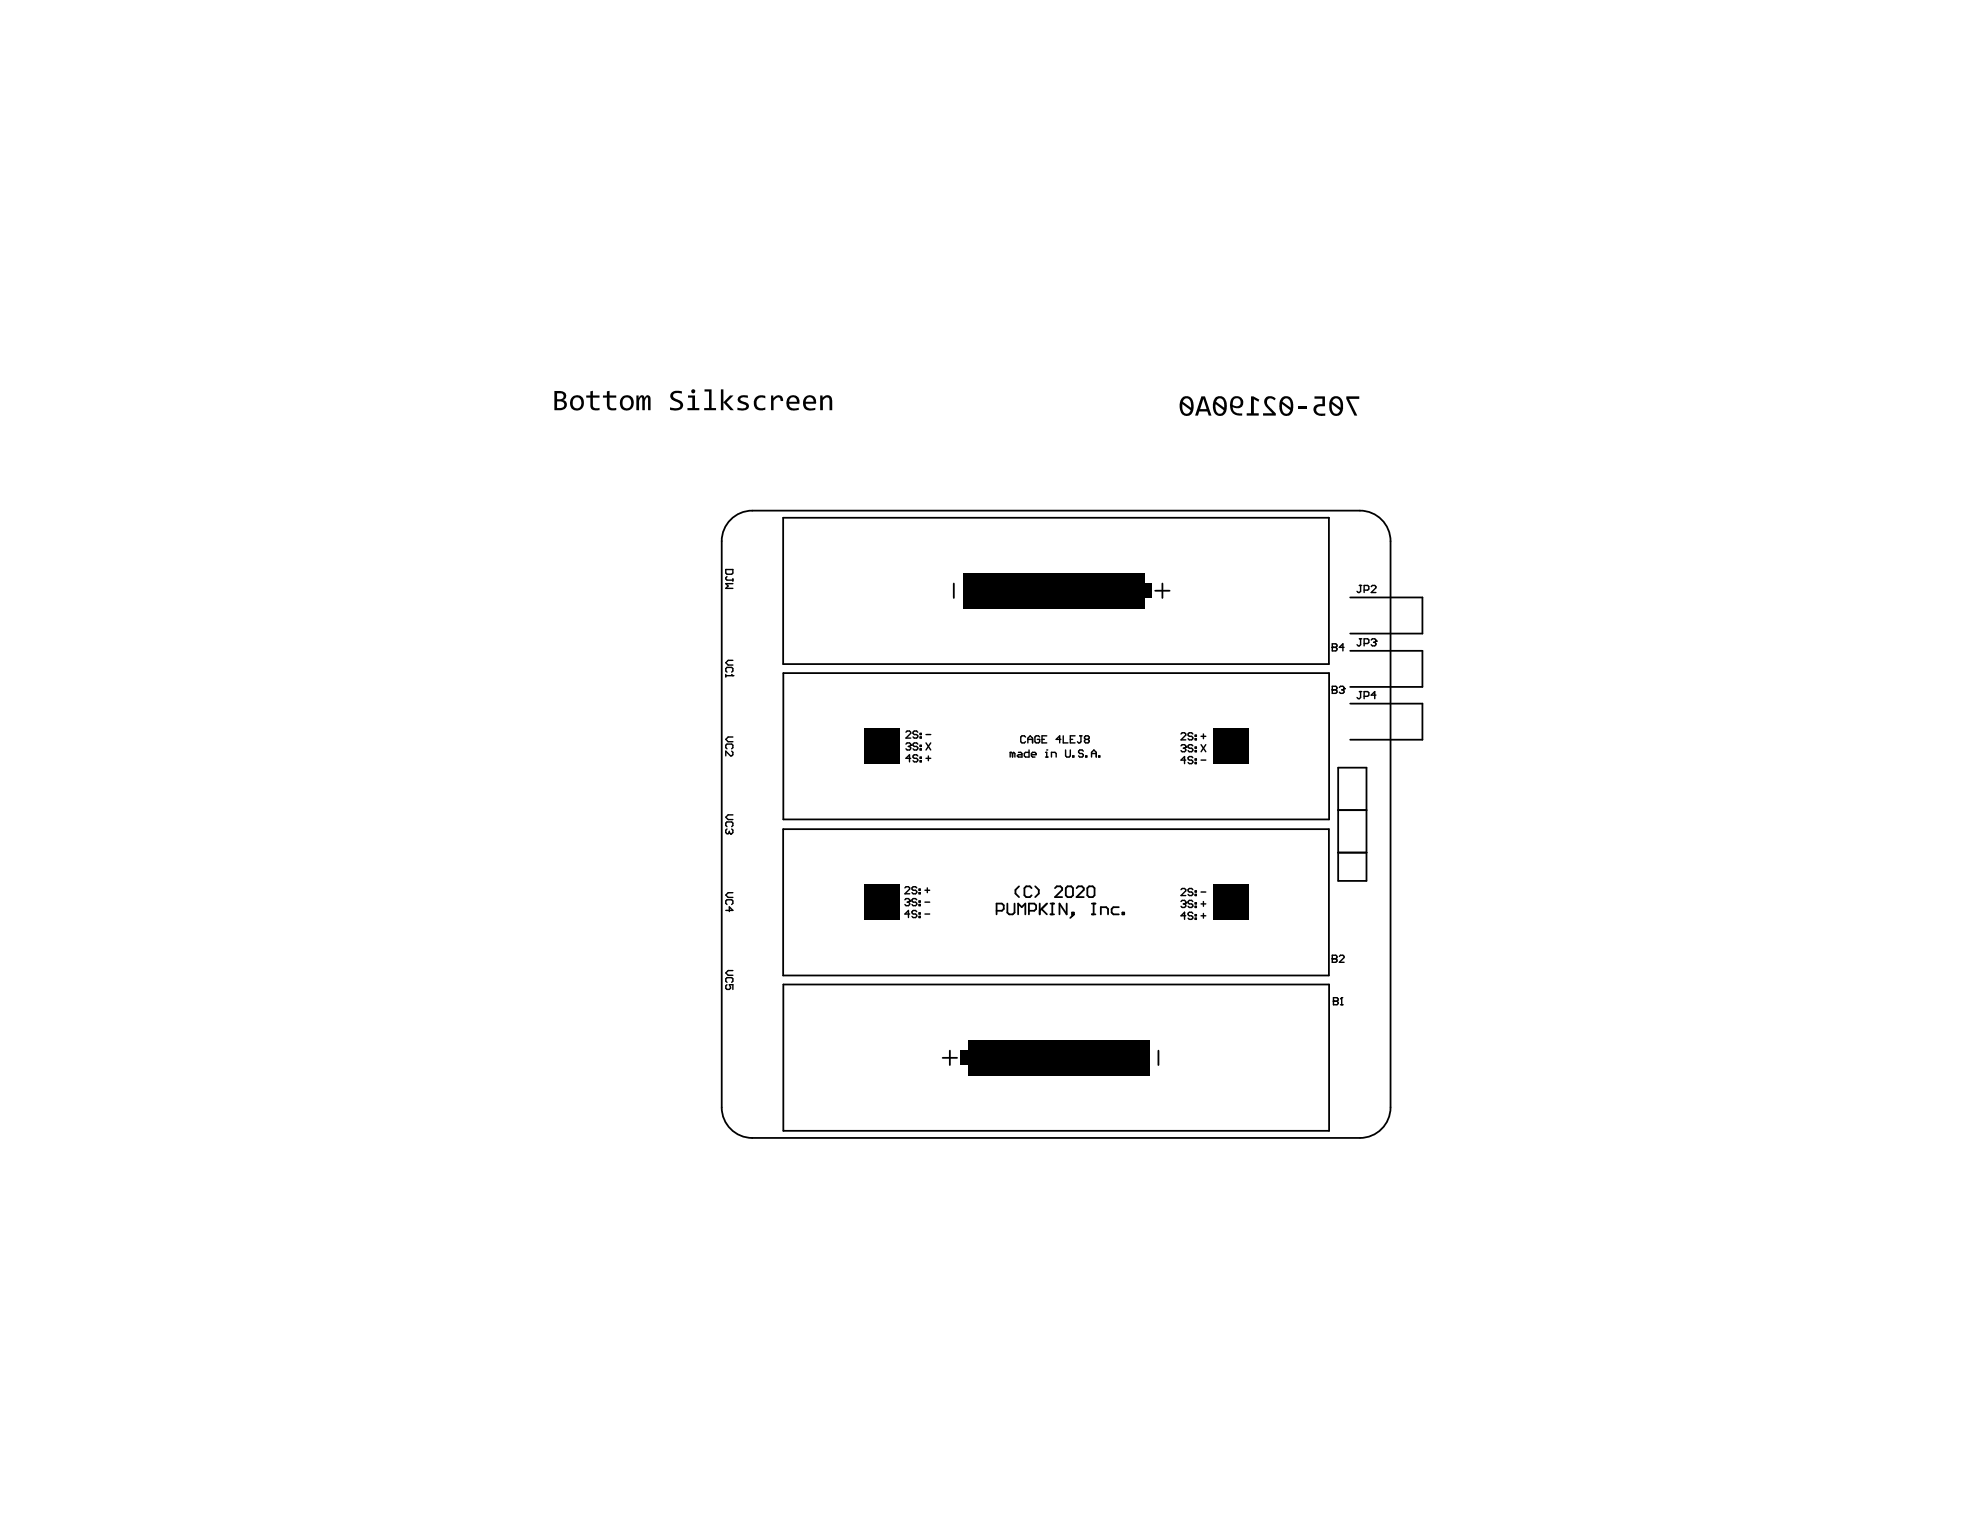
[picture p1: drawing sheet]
<svg xmlns="http://www.w3.org/2000/svg" width="279mm" height="216mm" viewBox="0 0 279 216" stroke-linecap="round" stroke-linejoin="round" font-family="sans-serif">
<g fill="#000">
<path d="M82.7 55.8h.6v-.6l.4-.1v.7h.9v.3h-.9v1.1a.6 .6 0 0 0 .9 .4v.3h-.4a.7 .7 0 0 1-.9-.7v-1.1h-.6zM85.6 55.2l.4-.1v.7h1v.3h-1v1.1a.55 .55 0 0 0 .9 .4h.1v.3h-.4a.76 .76 0 0 1-1-.7v-1.1h-.5v-.3h.5zM89.8 55.8h.3v.4l.2-.2a.36 .36 0 0 1 .4-.2 .36 .36 0 0 1 .2 .4h.1a.44 .44 0 0 1 .5-.4 .44 .44 0 0 1 .3 .6v1.5h-.3v-1.5a.17 .17 0 0 0-.1-.3 .17 .17 0 0 0-.2 .1l-.2 .3v1.4h-.4v-1.5a.2 .2 0 0 0 0-.2 .2 .2 0 0 0-.2-.1l-.2 .4v1.4h-.4zM94.7 55.5a1.63 1.63 0 0 1 1.5-.3v.4l-.4-.1a.54 .54 0 0 0-.5 0 .54 .54 0 0 0-.3 .5l.2 .2 .6 .3a.75 .75 0 0 1 .6 .9 .75 .75 0 0 1-.9 .5l-1-.1v-.3l1 .1a.44 .44 0 0 0 .5-.4 .44 .44 0 0 0-.5-.5l-.6-.3-.3-.2v-.4zM99.4 54.9h1v2.7h.6v.3h-1.6v-.3h.7v-2.4h-.7zM101.7 54.9h.4v1.9l.9-1h.5l-1 1 1.1 1.1h-.5l-1-1.1v1.1h-.4zM104.3 56l.6-.2h.6v.4l-.4-.1a.46 .46 0 0 0-.6 .3l.3 .2 .5 .2a.58 .58 0 0 1 .3 .7 .58 .58 0 0 1-.7 .4h-.8v-.4l.7 .1a.32 .32 0 0 0 .4 0 .32 .32 0 0 0 0-.4l-.6-.3a.55 .55 0 0 1-.5-.3 .55 .55 0 0 1 .2-.6zM106.6 56.1l.7-.3 .7 .1v.3l-.4-.1h-.4l-.3 .2-.1 .2a.77 .77 0 0 0 .2 1 .77 .77 0 0 0 1 0v.3l-.4 .1a1.08 1.08 0 0 1-1.2-.6 1.08 1.08 0 0 1 .2-1.2zM108.8 55.8h.3v.4l.1-.1a.7 .7 0 0 1 .9-.3 .7 .7 0 0 1 .4 .8h-.3a.43 .43 0 0 0-.4-.5 .43 .43 0 0 0-.5 .3l-.1 .1v1.4h-.4zM115.7 55.8h.4v.3l.3-.2a.69 .69 0 0 1 .7 0 .69 .69 0 0 1 .3 .6v1.4h-.3v-1.3a.42 .42 0 0 0-.3-.5 .42 .42 0 0 0-.6 .2l-.1 .2v1.4h-.4zM176.5 55.9h.4l.8 .5-.1 .3-.7-.4v2h.7v.3h-1.7v-.3h.6zM178.6 56.1a1.06 1.06 0 0 1 1.4 .2l-.2 .2-.2-.2a.55 .55 0 0 0-.8 .1 .55 .55 0 0 0 .2 .8l1 1.1v.3h-1.8v-.3h1.4l-.8-.8-.3-.4-.1-.5z"/>
<path d="M183.2 57.4h1.3v.3h-1.3zM185.5 55.9h1.5v1.4h-.5a.54 .54 0 0 0-.8 .5 .54 .54 0 0 0 .7 .6l.6-.1v.3h-1a.79 .79 0 0 1-.7-.7 .79 .79 0 0 1 .7-.9h.6v-.7h-1.1zM190 55.9h1.8v.4h-1.4l1.1 2.3h-.4l-1.1-2.3z"/>
<path d="M78.6 55.5v.8h.4a.43 .43 0 0 0 .5-.4 .43 .43 0 0 0-.5-.4zM78.6 56.6v1h.4a.48 .48 0 0 0 .6-.5 .48 .48 0 0 0-.6-.5zM78.2 55.2h.8a.7 .7 0 0 1 .8 .3 .7 .7 0 0 1-.1 .8l-.3 .1 .3 .1a.75 .75 0 0 1 .2 .9 .75 .75 0 0 1-.8 .5h-.9z"/>
<path d="M80.9 56.3l-.1 .3v.6a.61 .61 0 0 0 .7 .4 .61 .61 0 0 0 .5-.6v-.5a.56 .56 0 0 0-1-.3zM80.7 56.1l.1-.1a.99 .99 0 0 1 1.2-.1 .99 .99 0 0 1 .4 1.2v.1a1.02 1.02 0 0 1-1.5 .6 1.02 1.02 0 0 1-.3-1.5z"/>
<path d="M88 56.3l-.2 .6a.68 .68 0 0 0 .5 .7 .61 .61 0 0 0 .8-.6l-.1-.5-.1-.2-.3-.2a.59 .59 0 0 0-.6 .2zM87.7 56.1a1 1 0 0 1 1.3-.2 1 1 0 0 1 .4 1.2l-.1 .4a1.01 1.01 0 0 1-1.3 .3 1.01 1.01 0 0 1-.5-1.3z"/>
<path d="M97.5 55.2a.3 .3 0 0 1 .6 0 .3 .3 0 0 1-.6 0zM97.1 55.8h1v1.8h.6v.3h-1.7v-.3h.7v-1.5h-.6z"/>
<path d="M111.5 56.2l-.2 .5h1.2a.57 .57 0 0 0-.4-.6 .57 .57 0 0 0-.6 .1zM111.3 56a.93 .93 0 0 1 1.1-.1 .93 .93 0 0 1 .4 1.1h-1.5a.8 .8 0 0 0 1.3 .6l.1-.1v.3l-.4 .1a1.08 1.08 0 0 1-1.2-.5 1.08 1.08 0 0 1 .1-1.2z"/>
<path d="M113.8 56.3l-.1 .4h1.1l-.1-.3a.52 .52 0 0 0-.4-.4 .52 .52 0 0 0-.5 .3zM113.6 56.1a.93 .93 0 0 1 1.1-.2 .93 .93 0 0 1 .5 1.1h-1.5a.81 .81 0 0 0 1.2 .6l.1-.1v.3l-.4 .1a1.03 1.03 0 0 1-1.1-.3 1.03 1.03 0 0 1-.2-1.1z"/>
<path d="M167 56.4a.6 .6 0 0 1 .7-.1 .6 .6 0 0 1 .4 .6v.6l-1.2-.8zM166.8 57l1.2 .9v.1a.57 .57 0 0 1-.7 .4 .57 .57 0 0 1-.4-.7zM166.8 56.1l-.3 .7v1a.97 .97 0 0 0 1.1 .9 .97 .97 0 0 0 .8-1.1v-.6a.97 .97 0 0 0-.5-1 .97 .97 0 0 0-1.1 .1z"/>
<path d="M169.8 56.3l.5 1.4h-.9zM169.5 55.9l-.9 2.7h.4l.2-.5h1.2l.2 .5h.3l-.9-2.7z"/>
<path d="M171.8 56.3l.4-.1 .4 .2 .1 .4 .1 .7-1.2-.8zM171.5 57l1.2 .9-.1 .1a.56 .56 0 0 1-.6 .4 .56 .56 0 0 1-.4-.7zM171.5 56.1l-.3 .7v.8l.1 .4a.95 .95 0 0 0 1.1 .7 .95 .95 0 0 0 .7-1.1v-.6a.99 .99 0 0 0-.5-1 .99 .99 0 0 0-1.1 .1z"/>
<path d="M174.1 56.4l.3-.2a.59 .59 0 0 1 .6 .8 .59 .59 0 0 1-.9 .2l-.2-.1v-.2zM173.8 56.2l-.2 .4v.6a1.3 1.3 0 0 0 1.5 1.4h.2v-.3h-.7l-.4-.2-.2-.3-.1-.4 .5 .2a.87 .87 0 0 0 1-.9 .87 .87 0 0 0-1.1-.8z"/>
<path d="M181.1 56.4a.61 .61 0 0 1 .8-.1 .61 .61 0 0 1 .2 .7v.5l-1.1-.8zM180.9 57l1.2 .9-.1 .2a.59 .59 0 0 1-.8 .2 .59 .59 0 0 1-.3-.7zM180.9 56.1l-.3 .6v1.2a.96 .96 0 0 0 1.1 .8 .96 .96 0 0 0 .8-1.1v-.4a1.04 1.04 0 0 0-1.4-1.2z"/>
<path d="M188.2 56.4a.61 .61 0 0 1 .7-.1 .61 .61 0 0 1 .2 .7l.1 .5-1.2-.8zM188 57l1.1 .9-.1 .2a.59 .59 0 0 1-.7 .2 .59 .59 0 0 1-.3-.7zM187.9 56.1l-.3 .5v.8a1.02 1.02 0 0 0 .4 1.1 1.02 1.02 0 0 0 1.2 0l.3-.6v-1a.96 .96 0 0 0-.5-.9 .96 .96 0 0 0-1.1 .1z"/>
</g>
<g fill="none" stroke="#000" stroke-width=".25">
<path d="M102.9 73.6a4.3 4.3 0 0 1 3.3-1.5h85.7a4.3 4.3 0 0 1 4.3 4.3v79.9a4.3 4.3 0 0 1-4.3 4.3h-85.7a4.3 4.3 0 0 1-4.4-4.3v-79.9a4.3 4.3 0 0 1 1.1-2.8zM110.5 73.1h77v20.6h-77zM110.5 95h77.1v20.6h-77.1zM134.6 82.3v2.1M163 83.4h2M164 82.3v2.1M190.5 84.3h10.2v5.1h-10.2M190.5 91.8h10.2v5.1h-10.2M190.5 99.3h10.2v5.1h-10.2M110.5 117h77v20.7h-77zM188.8 108.3h4v16h-4zM188.8 114.3h4"/>
<path d="M110.5 138.9h77.1v20.7h-77.1zM140.6 128.5h.8l.2-.2v-.5l-.2-.3h-.8v1.5M142.1 127.5v1.3l.3 .2h.5l.3-.2v-1.3M143.7 129v-1.5l.5 .5 .5-.5v1.5M143.8 125.1l-.5 .5v.5l.5 .5M145.2 128.5h.8l.2-.2v-.5l-.2-.3h-.8v1.5M145.6 125.3l-.3-.2h-.5l-.2 .2v1l.2 .3h.5l.3-.3M146.1 125.1l.5 .5v.5l-.5 .5M146.7 127.5v1.5M147 128.3l.7 .7M147.7 127.5l-1 1M148.2 127.5h.5"/>
<path d="M148.2 129h.5M148.5 127.5v1.5M148.9 125.3l.2-.2h.5l.3 .2v.3l-1 1h1M150.4 125.3l.2-.2h.6l.2 .2v1l-.2 .3h-.6l-.2-.3zM150.5 127.5v1.5l-1-1.5v1.5M151.3 128.8h.2v.2h-.2zM151.5 129l-.5 .5M151.9 125.3l.3-.2h.5l.2 .2v.3l-1 1h1M153.4 125.3l.3-.2h.5l.3 .2v1l-.3 .3h-.5l-.3-.3zM154.1 127.5h.5M154.1 129h.5M154.3 127.5v1.5"/>
<path d="M155.3 129v-1h.8l.3 .3v.7M157.9 128h-.8l-.2 .3v.5l.2 .2h.8M158.4 128.8h.2v.2h-.2zM188.8 120.3h4M133 149.3h2M134 148.3v2M163.5 148.3v2"/>
</g>
<g fill="#000">
<path d="M135.8 80.8h25.7v5.1h-25.7z" fill-rule="evenodd"/>
<path d="M161.5 82.3h1v2.1h-1z" fill-rule="evenodd"/>
<path d="M121.9 102.8h5v5h-5z" fill-rule="evenodd"/>
<path d="M171.1 102.8h5v5h-5z" fill-rule="evenodd"/>
<path d="M121.9 124.8h5v5h-5z" fill-rule="evenodd"/>
<path d="M171.1 124.8h5v5h-5z" fill-rule="evenodd"/>
<path d="M135.6 148.3h1v2h-1z" fill-rule="evenodd"/>
<path d="M136.6 146.7h25.6v5.1h-25.6z" fill-rule="evenodd"/>
</g>
<g fill="none" stroke="#000" stroke-width=".2">
<path d="M102.4 80.4h1v.5l-.2 .1h-.6l-.2-.1zM102.4 95.2v.3M102.4 95.3h1M102.6 94.8l-.2-.1v-.4l.2-.1h.6l.2 .1v.4l-.2 .1M102.6 81.4l-.2 .1v.2l.2 .2h.8M103.2 95.2l.2 .1M103.4 95.3h.1M103.4 81.7v.3M103.4 82.4h-1l.4 .3-.4 .3h1M103.4 93.2h-.6l-.4 .3 .4 .3h.6M188 97.3h.1M188 91.3h.1"/>
<path d="M188 90.9h.5l.2 .1v.2l-.2 .1 .2 .2v.2l-.2 .1h-.5zM188 96.8h.5l.2 .2v.2l-.2 .1 .2 .2v.2l-.2 .1h-.5zM188 97.3h.5M188 91.3h.5M189 97l.2-.2h.3l.2 .2v.2M189.3 97.3h.2M189.5 97.3l.2 .2v.2l-.2 .1h-.3l-.2-.1M189.7 97.2h.1M189.7 97.2l-.2 .1M189.7 91.3h-.7l.5-.4v.9M191.8 82.6h.4M191.8 97.6h.4"/>
<path d="M191.8 90.1h.4M192 82.6v.8l-.2 .2h-.1l-.2-.2M192 90.1v.9l-.2 .1h-.1l-.2-.1M192 97.6v.8l-.2 .2h-.1l-.2-.2M192.5 83.3h.5l.2-.2v-.3l-.2-.2h-.5v1M192.5 90.8h.5l.2-.2v-.3l-.2-.2h-.5v1M192.5 98.3h.5l.2-.2v-.3l-.2-.2h-.5v1M193.5 82.8l.2-.2h.3l.2 .2v.1l-.7 .7h.7M193.5 90.3l.2-.2h.3l.2 .2v.2M193.8 90.6h.2M194 90.6l.2 .2v.2l-.2 .1h-.3l-.2-.1M194.2 90.5h.1"/>
<path d="M194.2 98.1h-.7l.5-.5v1M194.2 90.5l-.2 .1M102.6 116.6l-.2-.1v-.3l.2-.2h.6l.2 .2v.3l-.2 .1M102.6 117l-.2 .1v.4l.2 .1h.2l.1-.1M102.6 105.7l-.2-.2v-.3l.2-.2h.6l.2 .2v.3l-.2 .2M102.9 117.3v.2M102.9 117.5l.2 .1M103.1 117.6h.1M103.2 106l.2 .2v.3l-.2 .2h-.1l-.7-.7v.7M103.2 117l.2 .1v.4l-.2 .1h-.1M103.4 104h-.6l-.4 .3 .4 .4h.6M103.4 115h-.6l-.4 .3 .4 .4h.6"/>
<path d="M127.8 105l.2-.2h.3l.2 .2v.2M127.8 103.3l.2-.1h.3l.2 .1v.2l-.7 .7h.7M128.2 105.3h.1M128.3 105.3l.2 .2v.2l-.2 .1h-.3l-.2-.1M128.5 105.2h.1M128.5 105.2l-.2 .1M128.5 107h-.7l.5-.5v1M129.5 105l-.2-.2h-.3l-.2 .2v.2l.2 .1h.3l.2 .2v.2l-.2 .1h-.3l-.2-.1M129.5 103.3l-.2-.1h-.3l-.2 .1v.2l.2 .2h.3l.2 .1v.2l-.2 .2h-.3l-.2-.2M129.5 106.7l-.2-.2h-.3l-.2 .2v.1l.2 .2h.3l.2 .2v.1l-.2 .2h-.3l-.2-.2M129.8 104h.2v.2h-.2zM129.8 103.5h.2v.2h-.2z"/>
<path d="M129.8 105.2h.2v.1h-.2zM129.8 105.7h.2v.1h-.2zM129.8 106.8h.2v.2h-.2zM129.8 107.3h.2v.2h-.2zM130.7 103.7h.6M130.7 104.8l.6 1M130.7 107h.6M131 106.7v.6M131.3 104.8l-.6 1M142.9 106.3l.1-.1 .2 .1v.5M142.9 106.3l-.2-.1h-.2v.6M142.9 106.3v.5"/>
<path d="M143.7 106.2h.3l.2 .1v.5h-.5l-.2-.1 .2-.2h.5M144.7 104l-.2-.2h-.3l-.2 .2v.7l.2 .1h.3l.2-.1M145 104.8v-.6l.4-.4 .3 .4v.6M145 104.3h.7M145.2 105.8v1h-.5l-.2-.1v-.4l.2-.1h.5M145.5 106.5h.7v-.2l-.2-.1h-.3l-.2 .1v.4l.2 .1h.3M146.7 104l-.2-.2h-.3l-.2 .2v.7l.2 .1h.3l.2-.1v-.4h-.3M147 104.3h.4M147.5 106.2h.2v.6M147.5 106.8h.4M147.7 105.8h.1M147.7 103.8h-.7v1h.7"/>
<path d="M148.4 106.8v-.6h.5l.1 .1v.5M149.7 104.3h-.7l.5-.5v1M150 103.8v1h.7M150.4 105.8v.9l.1 .1h.4l.1-.1v-.9M151 104.3h.4M151.4 106.7h.1v.1h-.1zM151.7 103.8h-.7v1h.7M152.4 103.8h.3M152.5 103.8v.9l-.1 .1h-.2l-.2-.1M152.9 106l-.2-.2h-.3l-.2 .2v.2l.2 .1h.3l.2 .2v.2l-.2 .1h-.3l-.2-.1M153.2 106.7h.2v.1h-.2zM153.2 104.3l-.2-.1v-.2l.2-.2h.3l.2 .2v.2l-.2 .1"/>
<path d="M153.2 104.3l-.2 .2v.2l.2 .1h.3l.2-.1v-.2l-.2-.2M153.2 104.3h.3M154 106.3h.7M154 106.8v-.6l.4-.4 .3 .4v.6M155 106.7h.2v.1h-.2zM166.7 103.6l.1-.2h.4l.1 .2v.1l-.6 .7h.6M166.7 105.2l.1-.1h.4l.1 .1v.2M167 105.6h.2M167.2 105.6l.1 .1v.2l-.1 .2h-.4l-.1-.2M167.3 105.4h.1M167.3 105.4l-.1 .2M167.3 107.3h-.6l.5-.5v1"/>
<path d="M168.3 103.6l-.1-.2h-.4l-.1 .2v.1l.1 .2h.4l.1 .2v.1l-.1 .2h-.4l-.1-.2M168.3 105.2l-.1-.1h-.4l-.1 .1v.2l.1 .2h.4l.1 .1v.2l-.1 .2h-.4l-.1-.2M168.3 106.9l-.1-.1h-.4l-.1 .1v.2l.1 .2h.4l.1 .1v.2l-.1 .2h-.4l-.1-.2M168.7 104.2h.1v.2h-.1zM168.7 103.7h.1v.2h-.1zM168.7 105.4h.1v.2h-.1zM168.7 105.9h.1v.2h-.1zM168.7 107.1h.1v.2h-.1zM168.7 107.6h.1v.2h-.1zM169.5 103.9h.6M169.5 105.1l.6 1M169.5 107.3h.6"/>
<path d="M169.8 103.6v.6M170.1 105.1l-.6 1M102.4 128.5h1l-.5-.5v.6M102.6 138.6l-.2-.1v-.4l.2-.1h.6l.2 .1v.4l-.2 .1M102.6 127.6l-.2-.1v-.4l.2-.1h.6l.2 .1v.4l-.2 .1M102.6 139l-.2 .1v.4l.2 .1h.3l.2-.1-.2-.5h.5v.6M103.4 137h-.6l-.4 .3 .4 .3h.6M103.4 126h-.6l-.4 .3 .4 .3h.6M127.7 125.3l.2-.2h.3l.2 .2v.2l-.7 .6h.7M127.7 127l.2-.2h.3l.2 .2v.1M128 127.3h.2M128.2 127.3l.2 .2v.1l-.2 .2h-.3l-.2-.2"/>
<path d="M128.4 127.1h.1M128.4 127.1l-.2 .2M128.4 129h-.7l.5-.5v1M129.4 128.6l-.2-.1h-.3l-.2 .1v.2l.2 .2h.3l.2 .1v.2l-.2 .2h-.3l-.2-.2M129.4 125.3l-.2-.2h-.3l-.2 .2v.2l.2 .1h.3l.2 .2v.2l-.2 .1h-.3l-.2-.1M129.4 127l-.2-.2h-.3l-.2 .2v.1l.2 .2h.3l.2 .2v.1l-.2 .2h-.3l-.2-.2M129.7 126h.2v.1h-.2zM129.7 125.5h.2v.1h-.2zM129.7 127.1h.2v.2h-.2zM129.7 127.6h.2v.2h-.2zM129.7 128.8h.2v.2h-.2zM129.7 129.3h.2v.2h-.2z"/>
<path d="M130.5 125.6h.7M130.5 127.3h.7M130.5 129h.7M130.9 125.3v.7M166.7 125.5l.1-.1h.4l.1 .1v.2l-.6 .7h.6M166.7 127.2l.1-.1h.4l.1 .1v.2M167 127.6h.2M167.2 127.6l.1 .1v.2l-.1 .2h-.4l-.1-.2M167.3 127.4h.1M167.3 129.2h-.6l.5-.5v1M167.3 127.4l-.1 .2M168.3 125.5l-.1-.1h-.4l-.1 .1v.2l.1 .2h.4l.1 .1v.2l-.1 .2h-.4l-.1-.2"/>
<path d="M168.3 127.2l-.1-.1h-.4l-.1 .1v.2l.1 .2h.4l.1 .1v.2l-.1 .2h-.4l-.1-.2M168.3 128.9l-.1-.2h-.4l-.1 .2v.2l.1 .1h.4l.1 .2v.2l-.1 .1h-.4l-.1-.1M168.7 125.7h.1v.2h-.1zM168.7 126.2h.1v.2h-.1zM168.7 127.4h.1v.2h-.1zM168.7 127.9h.1v.2h-.1zM168.7 129.1h.1v.1h-.1zM168.7 129.6h.1v.1h-.1zM169.5 125.9h.6M169.5 127.6h.6M169.5 129.2h.6M169.8 127.2v.7"/>
<path d="M169.8 128.9v.7M188 135.3h.1M188 134.8h.5l.2 .2v.1l-.2 .2 .2 .2v.1l-.2 .2h-.5zM188 135.3h.5M189 135l.2-.2h.3l.2 .2v.1l-.7 .7h.7M188.2 141.3h.1M188.2 140.8h.5l.1 .2v.1l-.1 .2 .1 .1v.2l-.1 .2h-.5zM188.2 141.3h.5M189.2 141.8h.3M189.3 140.8h.1M189.3 140.8v1M189.3 140.8l-.1 .2"/>
</g>
</svg>
